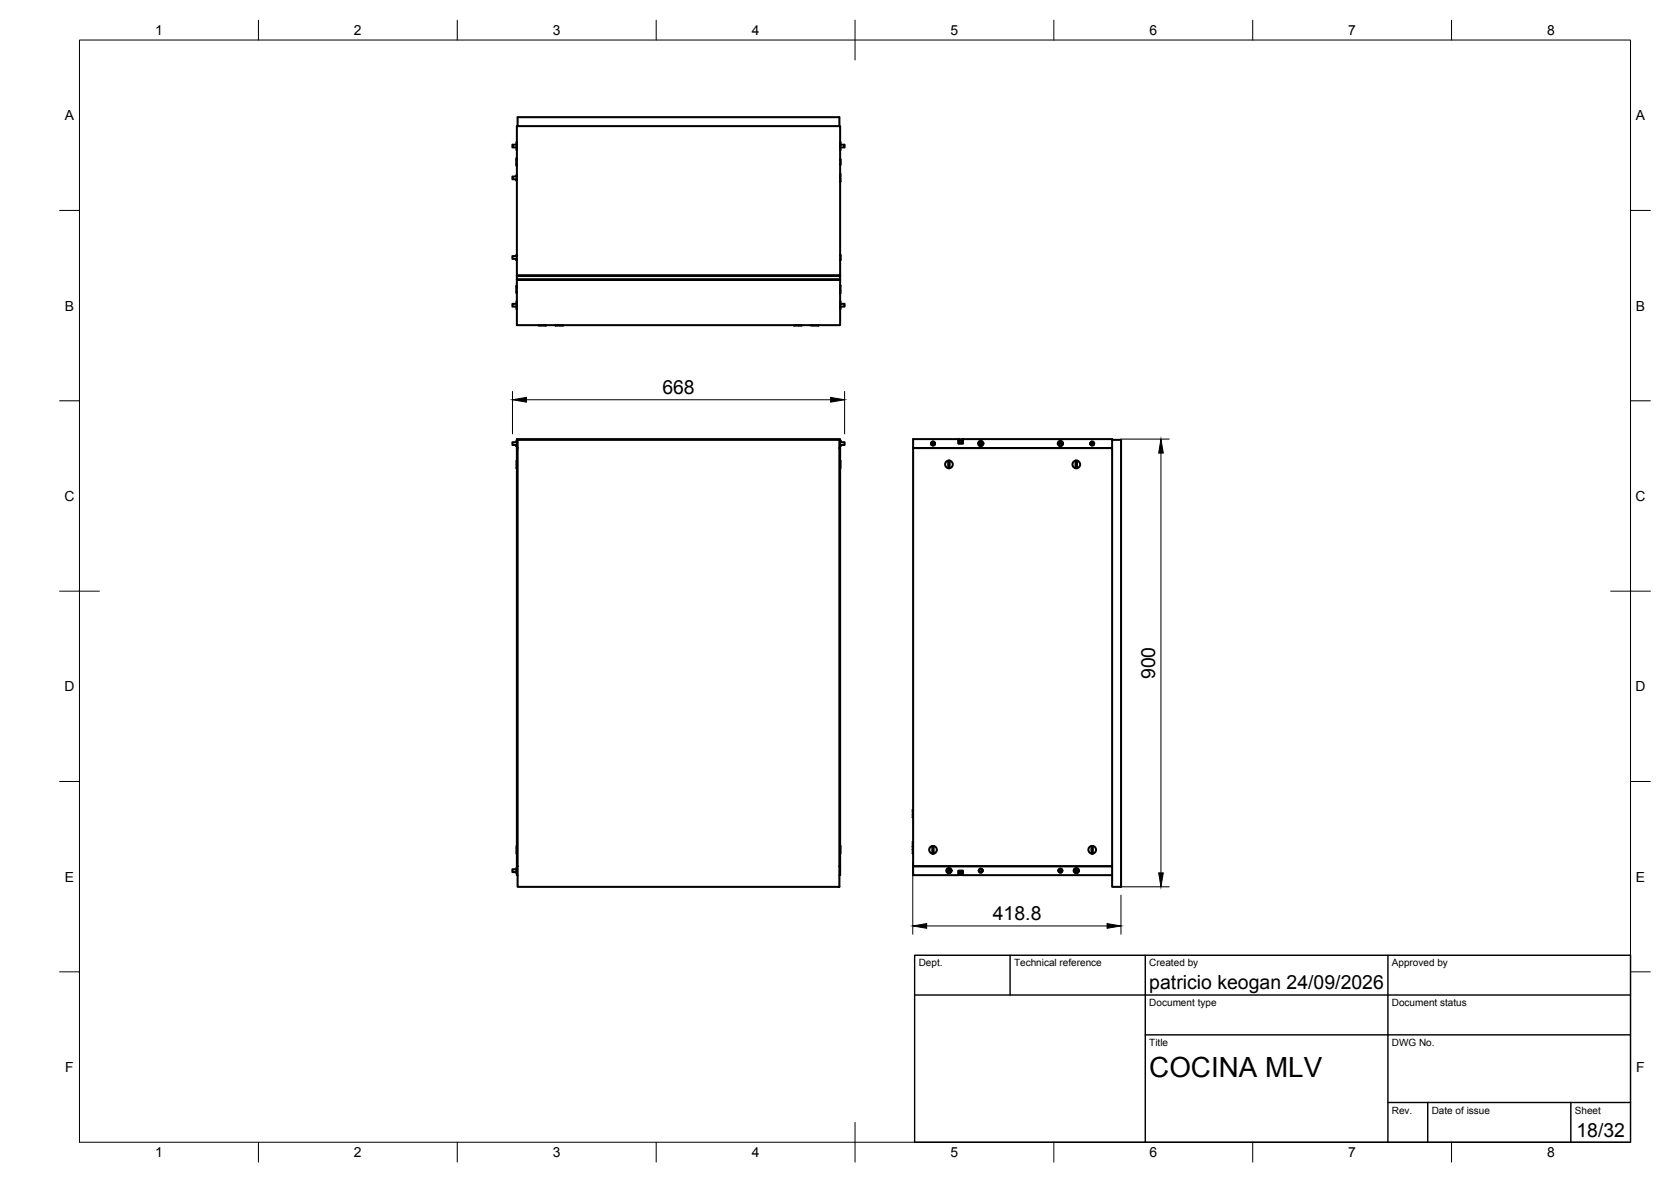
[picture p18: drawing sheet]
<svg xmlns="http://www.w3.org/2000/svg" width="420mm" height="297mm" viewBox="0 0 420 297" stroke-linecap="round" stroke-linejoin="round" font-family="sans-serif">
<defs><g id="words">
<text font-size="7" x="289" y="270.6">COCINA MLV</text>
<g font-size="4.9">
<text x="166.5" y="99">668</text>
<text x="290.4" y="170.7" transform="rotate(-90 290.4 170.7)">900</text>
<text x="249.6" y="231.2">418.8</text>
<text x="289" y="248.5">patricio keogan 24/09/2026</text>
<text x="396.4" y="285.7">18/32</text>
</g>
<g font-size="3.5">
<text x="39" y="8.8">1</text>
<text x="89" y="8.8">2</text>
<text x="139" y="8.8">3</text>
<text x="189" y="8.8">4</text>
<text x="239" y="8.8">5</text>
<text x="289" y="8.8">6</text>
<text x="339" y="8.8">7</text>
<text x="389" y="8.8">8</text>
<text x="16.3" y="30.2">A</text>
<text x="411.3" y="30.2">A</text>
<text x="16.3" y="78">B</text>
<text x="411.3" y="78">B</text>
<text x="16.2" y="125.9">C</text>
<text x="411.2" y="125.9">C</text>
<text x="16.2" y="173.7">D</text>
<text x="411.2" y="173.7">D</text>
<text x="16.3" y="221.6">E</text>
<text x="411.3" y="221.6">E</text>
<text x="16.4" y="269.4">F</text>
<text x="411.4" y="269.4">F</text>
<text x="39" y="290.8">1</text>
<text x="89" y="290.8">2</text>
<text x="139" y="290.8">3</text>
<text x="189" y="290.8">4</text>
<text x="239" y="290.8">5</text>
<text x="289" y="290.8">6</text>
<text x="339" y="290.8">7</text>
<text x="389" y="290.8">8</text>
</g>
<g font-size="2.5">
<text x="231" y="242.9">Dept.</text>
<text x="255" y="242.9">Technical reference</text>
<text x="289" y="242.9">Created by</text>
<text x="350" y="242.9">Approved by</text>
<text x="289" y="252.8">Document type</text>
<text x="350" y="252.8">Document status</text>
<text x="289" y="262.9">Title</text>
<text x="350" y="262.9">DWG No.</text>
<text x="350" y="279.9">Rev.</text>
<text x="360" y="279.9">Date of issue</text>
<text x="396" y="279.9">Sheet</text>
</g>
</g></defs>
<!-- layer: Visible -->
<g fill="none" stroke="#000" stroke-width=".51">
<path d="M129.9 36.4h-1.1v.6h1.1M130 39.7l-.1 .3M130 35.7v.8M130 36.9v.8M130.2 29.4h80.9v2.3h-80.9zM130.2 31.7h-.2v37.5M211.1 31.7h.1v37.5M211.2 36.9v.8M211.2 35.7v.8M211.3 36.4h1.1v.6h-1.1M129.8 45v.4h.2M129.9 41.4l.1 .3"/>
<path d="M130 44.4h-1.2v.6h1.2M130 44h-.2v.4M130 40h-.2v1.4h.2M211.2 43.7v.8M211.2 44.9v.8M211.2 40h.2v1.4h-.2M129.8 65.1v.3h.2M129.9 76.4h-1.1v.7h1.1M129.9 73.4l.1 .3M130 64.4h-1.2v.7h1.2M130 71.7l-.1 .4M130 75.7v.8"/>
<path d="M130 76.9v.8M130 64.1h-.2v.3M130 72.1h-.2v1.3h.2M130 70.3v11.4h81.2v-11.4M130 69.2v.2h81.2v.8M130 70.3h81.2M130 69.4v.8M130 69.2h81.2M211.2 71.7v.8M211.2 72.9v.8M211.2 76.9v.8M211.2 75.7v.8"/>
<path d="M211.2 64.1h.2v1.3h-.2M211.2 69.2h-81.2M211.2 69.2v.2M211.2 70.3h.1M211.3 76.4h1.1v.7h-1.1M135.4 81.7h1.9M139.6 81.7h.8M140.8 81.7h.8M199.6 81.7h.8M200.8 81.7h.8M203.9 81.7h1.9M129.8 111.8v.3h.2"/>
<path d="M130 111.1h-1.2v.7h1.2M130 115.8v1.9M130 110.8h-.2v.3M130.2 110.5h80.9v112.4h-80.9zM211.2 111.1h1.2v.7h-1.2M211.2 115.8v1.9M211.2 110.8h.2v.3M211.4 111.8v.3h-.2M229.6 110.3h11.4v1.2h1.1v-1.2h37.5v2.3h-50zM229.6 112.6h50v105.1h-50zM234.2 111.7v.1M235 111.7v.1"/>
<path d="M237.9 116.1l.5-.3v1.9a.96 .96 0 0 1-.5-1.6zM238.4 117.6h.4zM238.8 115.8h-.4M238.8 115.8a.95 .95 0 0 1 .8 .9 .95 .95 0 0 1-.8 1zM241 110.4h1.1v1h-1.1zM241.1 110.6h.9v.5h-.9zM269.9 116.1l.6-.3v1.9a.96 .96 0 0 1-.6-1.6zM270.4 117.6h.4zM270.8 115.8a.95 .95 0 0 1 .8 .9 .95 .95 0 0 1-.8 1zM270.8 115.8h-.4M274.2 111.7v.1M275 111.7v.1"/>
<path d="M279.6 110.5h2.3v112.4h-2.3v-3M129.8 218.4h-1v.8h1M130 212.6v1.9M130 218.2h-.2v1.3h.2M130.2 219.9h-.2v-2.2h.2h-.2v-105.1h.2h-.2v-2.3h81.2v2.3h-.1h.1v105.1h-.1h.1v2.2h-.1M211.2 212.6v1.9M229.5 212.7v.8M229.5 213.5l.1 1M229.5 212.7h.1M229.5 213.5h.1M229.6 211.5v.8M229.6 203.5v.8"/>
<path d="M229.6 204.7v.8M229.6 217.7h50v2.2h-37.5v-1.1h-1.1v1.1h-11.4zM229.6 212.6l-.1 .1M234.4 212.6v1.9M234.4 212.6h.4M234.4 212.6a.96 .96 0 0 0-.8 .9 .96 .96 0 0 0 .8 1M234.8 212.6v1.9M234.8 212.6a.96 .96 0 0 1 .8 .9 .96 .96 0 0 1-.8 1M234.8 212.6h-.4M234.8 214.5h-.4M241 218.8h1.1v1.1h-1.1zM241.1 219.2h.9v.5h-.9z"/>
<path d="M246.2 218.5v.1M247 218.5v.1M266.2 218.5v.1M267 218.5v.1M274.4 212.6v1.9M274.5 212.6a.94 .94 0 0 1 1.1 .9 .94 .94 0 0 1-1.1 1M274.5 212.6a.96 .96 0 0 0-.8 .9 .96 .96 0 0 0 .8 1M274.8 212.6v1.9M274.8 212.6h-.3"/>
<circle cx="234.6" cy="111.5" r=".48"/>
<circle cx="234.6" cy="111.5" r=".35"/>
<circle cx="234.6" cy="111.5" r=".5"/>
<circle cx="246.6" cy="111.5" r=".67"/>
<circle cx="246.6" cy="111.5" r=".31"/>
<circle cx="266.6" cy="111.5" r=".67"/>
<circle cx="266.6" cy="111.5" r=".31"/>
<circle cx="274.6" cy="111.5" r=".48"/>
<circle cx="274.6" cy="111.5" r=".35"/>
<circle cx="274.6" cy="111.5" r=".5"/>
<circle cx="238.6" cy="218.8" r=".67"/>
<circle cx="238.6" cy="218.8" r=".31"/>
<circle cx="246.6" cy="218.8" r=".48"/>
<circle cx="246.6" cy="218.8" r=".35"/>
<circle cx="246.6" cy="218.8" r=".5"/>
<circle cx="266.6" cy="218.8" r=".48"/>
<circle cx="266.6" cy="218.8" r=".35"/>
<circle cx="266.6" cy="218.8" r=".5"/>
<circle cx="270.6" cy="218.8" r=".67"/>
<circle cx="270.6" cy="218.8" r=".31"/>
</g>
<!-- layer: BORDER -->
<g fill="none" stroke="#000" stroke-width=".25">
<path d="M20 10.1h390v276.9h-390zM65 5.1v5M115 5.1v5M165 5.1v5M215 5.1v10M265 5.1v5M315 5.1v5M365 5.1v5M15 52.9h5M410 52.9h5M15 100.7h5M410 100.7h5"/>
<path d="M15 148.6h10M405 148.6h10M15 196.4h5M410 196.4h5M15 244.2h5M410 244.2h5M65 287v5M115 287v5M165 287v5M215 282.1v9.9M265 287v5M315 287v5"/>
<path d="M365 287v5"/>
</g>
<!-- layer: TITLEBLOCK -->
<path d="M230 240.1h180v46.9h-180zM230 250h180M254 240.1v9.9M288 240.1v46.9M349 240.1v46.9M288 260.1h122M349 277.1h61M359 277.1v9.9M395 277.1v9.9" fill="none" stroke="#000" stroke-width=".36"/>
<!-- layer: FD_Dimensions -->
<path d="M128.9 98.4v10.6M212.4 98.4v10.6M132.4 100.5h76.5M281.7 110.3h12.3M291.9 113.9v105.5M229.5 216.6v18.2M233 232.7h45.4M281.7 222.8h12.3M281.9 224.9v9.9" fill="none" stroke="#000" stroke-width=".25"/>
<path d="M128.9 100.5l3.5-.6v1.2zM208.9 99.9l3.5 .6-3.5 .6zM291.9 110.3l.6 3.6h-1.2zM291.3 219.4h1.2l-.6 3.4zM229.5 232.7l3.5-.6v1.2zM278.4 232.1l3.5 .6-3.5 .6z" fill="#000" stroke="#000" stroke-width=".25"/>
<use href="#words"/>
</svg>
